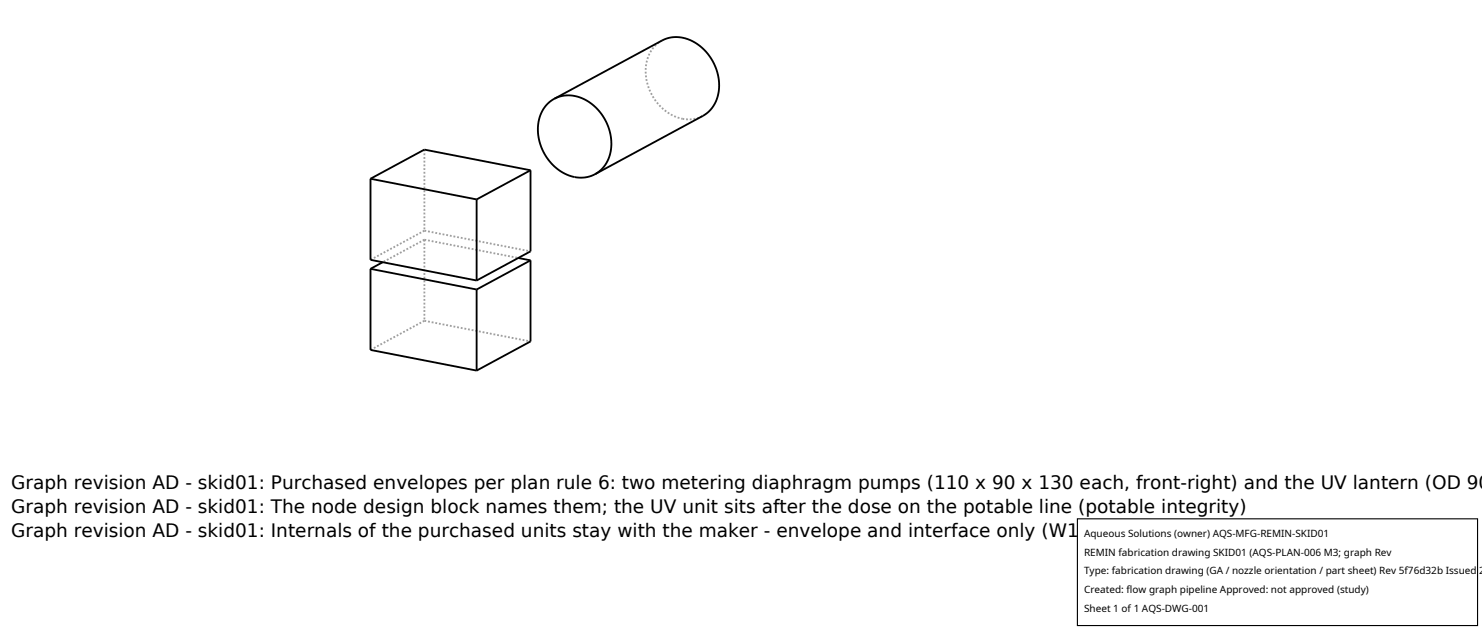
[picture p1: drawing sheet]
<svg xmlns="http://www.w3.org/2000/svg" width="212mm" height="90mm" viewBox="0 0 212 90" stroke-linecap="round" stroke-linejoin="round" font-family="sans-serif">
<defs><g id="words">
<g font-size="2.6">
<text x="1.6" y="69.8">Graph revision AD - skid01: Purchased envelopes per plan rule 6: two metering diaphragm pumps (110 x 90 x 130 each, front-right) and the UV lantern (OD 90</text>
<text x="1.6" y="73.3">Graph revision AD - skid01: The node design block names them; the UV unit sits after the dose on the potable line (potable integrity)</text>
<text x="1.6" y="76.7">Graph revision AD - skid01: Internals of the purchased units stay with the maker - envelope and interface only (W12); hold-down bolts in fasteners.csv</text>
</g>
<g font-size="1.4">
<text x="154.8" y="76.6">Aqueous Solutions (owner) AQS-MFG-REMIN-SKID01</text>
<text x="154.8" y="79.3">REMIN fabrication drawing SKID01 (AQS-PLAN-006 M3; graph Rev</text>
<text x="154.8" y="82">Type: fabrication drawing (GA / nozzle orientation / part sheet) Rev 5f76d32b Issued 2</text>
<text x="154.8" y="84.7">Created: flow graph pipeline Approved: not approved (study)</text>
<text x="154.8" y="87.4">Sheet 1 of 1 AQS-DWG-001</text>
</g>
</g></defs>
<path d="M94.6 5.8l-.7 .5-.6 .5-.5 .7-.3 .8-.3 1.7 .3 1.9 .7 1.8 1.1 1.5 1.5 1.1 .8 .4 .9 .3M97.5 17h1.5l1.4-.4M60.6 32.9l15.2 3M60.6 21.4v11.5M60.6 32.9l-7.7 4.2M60.6 34.2l13.4 2.6M60.6 34.2v11.6M60.6 34.2l-5.9 3.2M60.6 45.8l15.2 3M60.6 45.8l-7.7 4.2" fill="none" stroke="#a0a0a0" stroke-width=".26" stroke-dasharray=".3 .3" stroke-linecap="butt"/>
<g fill="none" stroke="#000" stroke-width=".26">
<path d="M79.2 14.1l15.4-8.3 .9-.4 .9-.1h.9l.9 .3 .9 .4 1.5 1.1 1.2 1.6 .4 1 .3 1 .2 1.9-.1 1-.4 .9-.4 .8-.5 .6-.9 .6-15.4 8.4M79.2 14.1l-.8 .6-.7 .7-.5 .9-.3 1-.1 1.1 .1 1.2 .3 1.2 .5 1 .6 1 .8 .9 .9 .7 1.1 .6 1 .3 1 .1 .9-.2 1-.3M79.2 14.1l.9-.3 1-.2 1 .1 1 .3 1 .6 .9 .7 .8 .9 .6 .9 .5 1.1 .3 1.2 .1 1.2-.1 1-.3 1.1-.4 .8-.7 .8-.8 .6M52.9 25.5l15.2 3M52.9 25.5v11.6l15.2 3M52.9 38.4v11.6l15.2 2.9M52.9 38.4l15.2 2.9M54.7 37.4l-1.8 1M68.1 28.5v11.6M74 36.8l1.8 .4M75.8 24.3l-15.2-2.9-7.7 4.1M75.8 24.3v11.6l-7.7 4.2"/>
<path d="M75.8 37.2v11.6l-7.7 4.1M75.8 24.3l-7.7 4.2M75.8 37.2l-7.7 4.1M68.1 41.3v11.6"/>
</g>
<path d="M153.9 74.1h57.1v15.2h-57.1z" fill="#fff" stroke="#000" stroke-width=".16"/>
<use href="#words"/>
</svg>
